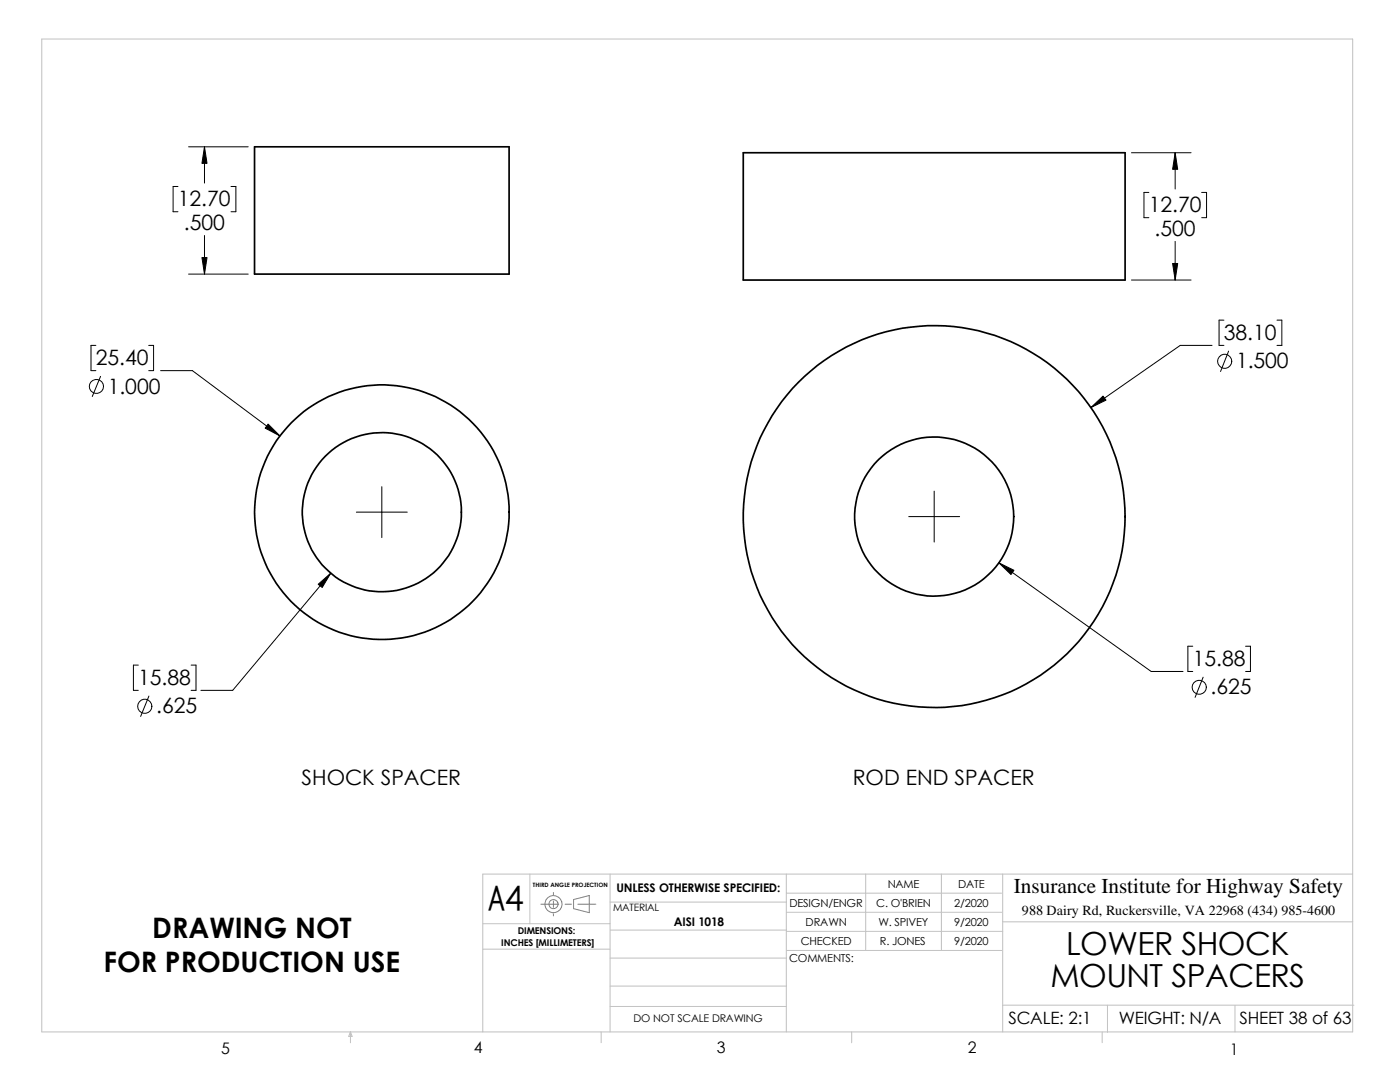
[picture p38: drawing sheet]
<svg xmlns="http://www.w3.org/2000/svg" width="279mm" height="216mm" viewBox="0 0 279 216" stroke-linecap="round" stroke-linejoin="round" font-family="sans-serif">
<defs><g id="words">
<text font-size="7.7" x="97.5" y="181.7">A4</text>
<g font-size="6.3">
<text x="212.8" y="190.6">LOWER SHOCK</text>
<text x="209.6" y="196.9">MOUNT SPACERS</text>
</g>
<g font-size="5.6">
<text x="30.4" y="187.3">DRAWING NOT</text>
<text x="20.7" y="193.9">FOR PRODUCTION USE</text>
</g>
<g font-size="4.2">
<text x="35.5" y="41.1">12.70</text>
<text x="36.7" y="45.9">.500</text>
<text x="229.3" y="42.3">12.70</text>
<text x="230.4" y="47.1">.500</text>
<text x="244.3" y="67.8">38.10</text>
<text x="19.1" y="72.8">25.40</text>
<text x="246.7" y="73.5">1.500</text>
<text x="21.5" y="78.5">1.000</text>
<text x="27.6" y="136.6">15.88</text>
<text x="238" y="132.9">15.88</text>
<text x="31.2" y="142.4">.625</text>
<text x="241.6" y="138.5">.625</text>
<text x="60.2" y="156.7">SHOCK SPACER</text>
<text x="170.2" y="156.7">ROD END SPACER</text>
<text x="202.4" y="178.3">Insurance Institute for Highway Safety</text>
</g>
<g font-size="3.4">
<text x="201.3" y="204.3">SCALE: 2:1</text>
<text x="223.3" y="204.3">WEIGHT: N/A</text>
<text x="247.4" y="204.3">SHEET 38 of 63</text>
</g>
<g font-size="3.2">
<text x="44.2" y="210.2">5</text>
<text x="94.6" y="210.2">4</text>
<text x="143" y="210.2">3</text>
<text x="193.2" y="210.2">2</text>
<text x="245.4" y="210.4">1</text>
</g>
<text font-size="2.8" x="204" y="182.5">988 Dairy Rd, Ruckersville, VA 22968 (434) 985-4600</text>
<g font-size="2.4">
<text x="123" y="178">UNLESS OTHERWISE SPECIFIED:</text>
<text x="134.5" y="184.8">AISI 1018</text>
</g>
<g font-size="2.2">
<text x="177.2" y="177.1">NAME</text>
<text x="191.2" y="177.1">DATE</text>
<text x="157.6" y="180.9">DESIGN/ENGR</text>
<text x="160.8" y="184.7">DRAWN</text>
<text x="174.9" y="180.9">C. O'BRIEN</text>
<text x="175.3" y="184.7">W. SPIVEY</text>
<text x="190.4" y="180.9">2/2020</text>
<text x="190.4" y="184.7">9/2020</text>
<text x="157.5" y="191.9">COMMENTS:</text>
<text x="159.8" y="188.5">CHECKED</text>
<text x="175.6" y="188.5">R. JONES</text>
<text x="190.4" y="188.5">9/2020</text>
</g>
<text font-size="2.1" x="126.4" y="203.9">DO NOT SCALE DRAWING</text>
<text font-size="2" x="122.3" y="181.7">MATERIAL</text>
<g font-size="1.9">
<text x="100" y="188.8">INCHES [MILLIMETERS]</text>
<text x="103.3" y="186.4">DIMENSIONS:</text>
</g>
<text font-size="1.2" x="106.3" y="177.1">THIRD ANGLE PROJECTION</text>
</g></defs>
<g fill="none" stroke="#c0c0c0" stroke-width=".2">
<path d="M8.3 7.8h261.7v198.1h-261.7zM105.7 174.4v9.9M121.8 174.4v31.5M156.9 174.4v31.5M156.9 178.2h43M172.8 174.4v15.3M187.9 174.4v15.3M200.1 174.4v31.5M270 174.4h-173.6v31.5M96.4 184.3h25.4M96.4 189.4h25.4M121.8 196.8h35.1"/>
<path d="M121.8 191.2h35.1M121.8 180h35.1M121.8 185.6h35.1M156.9 189.7h43M156.9 182h43M156.9 185.8h43.2M200.1 183.9h69.9M69.9 205.9l.4 .9h-.7zM69.9 205.9v2.2M120 205.9v2.2M121.8 200.8h35.1M170 205.9v2.2"/>
<path d="M200.1 200.6h70.1M220 205.9v2.2M221 200.6v5.4M246.5 200.6v5.3"/>
</g>
<g fill="none" stroke="#808080" stroke-width=".2">
<path d="M110.4 178.1v.4M110.4 179.8v1.3M114.5 179.5l3.1-.8v3.4l-3.1-.8zM107.9 180.4h3.6M110.4 182.3v.5M112.8 180.4h1.2M115.3 180.4h3.6"/>
<circle cx="110.4" cy="180.4" r=".92"/>
<circle cx="110.5" cy="180.4" r="1.71"/>
</g>
<g fill="none" stroke="#000" stroke-width=".34">
<path d="M50.8 29.3h50.8v25.4h-50.8zM148.3 30.5h76.2v25.4h-76.2z"/>
<circle cx="76.2" cy="102.2" r="15.9"/>
<circle cx="76.2" cy="102.2" r="25.4"/>
<circle cx="186.4" cy="103.1" r="15.9"/>
<circle cx="186.4" cy="103.1" r="38.1"/>
</g>
<g fill="none" stroke="#000" stroke-width=".2">
<path d="M35.5 37.2h-1v5h1M37.6 29.3h11.9M40.8 29.3v7.2M46.1 37.2h1v5h-1M225.8 30.5h11.9M229.3 38.4h-1v5h1M234.5 30.5v7.2M239.8 38.4h1v5h-1M37.6 54.7h11.9M40.8 47v7.7M225.8 55.9h11.9M234.5 48.2v7.7"/>
<path d="M19.1 68.9h-.9v5.1h.9M20.1 75.1l-1.7 4M29.7 68.9h.9v5.1h-.9M32 74h6.4l17.5 13M241.9 68.9h-6.4l-17.8 12.4M244.3 63.9h-1v5h1M245.2 70.1l-1.6 4M254.8 63.9h1v5h-1M76.2 97.1v10.2M186.4 98v10.2M66 114.4l-19.6 23.4h-6.3M71.1 102.2h10.2"/>
<path d="M181.4 103.1h10.1M199.3 112.3l30.4 21.7h6.4M27.6 132.7h-1v5.1h1M29.7 138.9l-1.6 4.1M38.1 132.7h1v5.1h-1M238 128.9h-.9v5.1h.9M240.1 135.1l-1.6 4M248.6 128.9h1v5.1h-1"/>
<circle cx="19.3" cy="77.1" r="1.4"/>
<circle cx="244.4" cy="72.1" r="1.41"/>
<circle cx="239.3" cy="137.1" r="1.4"/>
<circle cx="28.9" cy="140.9" r="1.41"/>
</g>
<path d="M40.8 29.3l.5 3.3h-1zM234.5 30.5l.5 3.3h-1zM40.3 51.4h1l-.5 3.3zM234 52.6h1l-.5 3.3zM53.5 84.6l2.4 2.4-3-1.6zM217.7 81.3l2.4-2.3 .6 .8zM63.5 116.6l2.5-2.2-1.7 2.8zM199.3 112.3l3.1 1.5-.6 .8z" fill="#000" stroke="#000" stroke-width=".2"/>
<use href="#words"/>
</svg>
